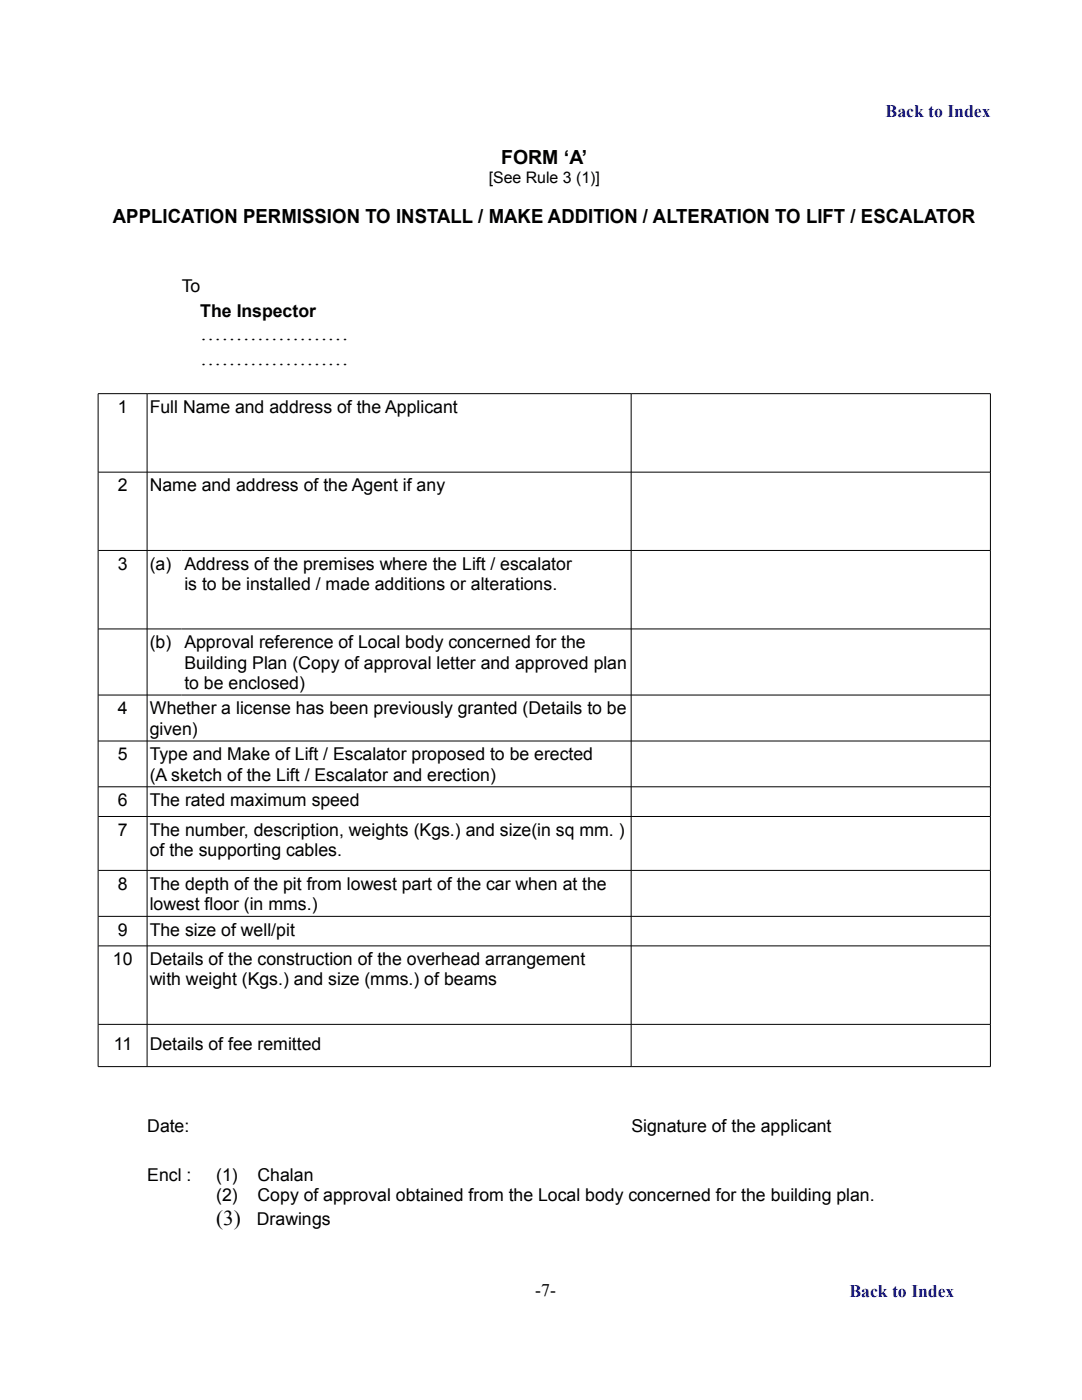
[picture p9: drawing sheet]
<svg xmlns="http://www.w3.org/2000/svg" width="216mm" height="279mm" viewBox="0 0 216 279" stroke-linecap="round" stroke-linejoin="round" font-family="sans-serif">
<defs><g id="words">
<g font-size="4.2">
<text x="40" y="67.9">…………………</text>
<text x="40" y="72.8">…………………</text>
<text x="43.1" y="244.4">(3)</text>
</g>
<g font-size="3.9">
<text x="100" y="32.7">FORM ‘A’</text>
<text x="22.5" y="44.5">APPLICATION PERMISSION TO INSTALL / MAKE ADDITION / ALTERATION TO LIFT / ESCALATOR</text>
</g>
<g font-size="3.5" fill="#00f">
<text x="176.7" y="23.3">Back to Index</text>
<text x="169.5" y="258.9">Back to Index</text>
</g>
<g font-size="3.5">
<text x="36.3" y="58.3">To</text>
<text x="40" y="63.2">The Inspector</text>
<text x="23.5" y="82.4">1</text>
<text x="29.9" y="82.4">Full Name and address of the Applicant</text>
<text x="23.5" y="98.1">2</text>
<text x="29.9" y="98.1">Name and address of the Agent if any</text>
<text x="23.5" y="113.7">3</text>
<text x="29.9" y="113.7">(a)</text>
<text x="36.8" y="113.7">Address of the premises where the Lift / escalator</text>
<text x="36.8" y="117.8">is to be installed / made additions or alterations.</text>
<text x="29.9" y="129.4">(b)</text>
<text x="36.8" y="129.4">Approval reference of Local body concerned for the</text>
<text x="36.8" y="133.4">Building Plan (Copy of approval letter and approved plan</text>
<text x="36.8" y="137.5">to be enclosed)</text>
<text x="23.5" y="142.6">4</text>
<text x="29.9" y="142.6">Whether a license has been previously granted (Details to be</text>
<text x="29.9" y="146.6">given)</text>
<text x="23.5" y="151.7">5</text>
<text x="29.9" y="151.7">Type and Make of Lift / Escalator proposed to be erected</text>
<text x="29.9" y="155.8">(A sketch of the Lift / Escalator and erection)</text>
<text x="23.5" y="160.9">6</text>
<text x="29.9" y="160.9">The rated maximum speed</text>
<text x="23.5" y="166.8">7</text>
<text x="29.9" y="166.8">The number, description, weights (Kgs.) and size(in sq mm. )</text>
<text x="29.9" y="170.9">of the supporting cables.</text>
<text x="23.5" y="177.6">8</text>
<text x="29.9" y="177.6">The depth of the pit from lowest part of the car when at the</text>
<text x="29.9" y="181.6">lowest floor (in mms.)</text>
<text x="23.5" y="186.7">9</text>
<text x="29.9" y="186.7">The size of well/pit</text>
<text x="22.5" y="192.6">10</text>
<text x="29.9" y="192.6">Details of the construction of the overhead arrangement</text>
<text x="29.9" y="196.7">with weight (Kgs.) and size (mms.) of beams</text>
<text x="22.7" y="209.5">11</text>
<text x="29.9" y="209.5">Details of fee remitted</text>
<text x="29.4" y="226">Date:</text>
<text x="126" y="226">Signature of the applicant</text>
<text x="29.4" y="235.7">Encl :</text>
<text x="43.1" y="235.7">(1)</text>
<text x="43.1" y="239.7">(2)</text>
<text x="51.4" y="235.7">Chalan</text>
<text x="51.4" y="239.7">Copy of approval obtained from the Local body concerned for the building plan.</text>
<text x="51.3" y="244.4">Drawings</text>
<text x="106.8" y="258.6">-7-</text>
</g>
<text font-size="3.2" x="97.5" y="36.5">[See Rule 3 (1)]</text>
</g></defs>
<g fill="none" stroke="#000" stroke-width=".2">
<path d="M19.6 78.6h178v134.3h-178zM29.4 78.6v134.3M125.9 78.6v134.3M19.6 94.2h178M19.6 109.9h178M19.6 125.5h178M19.6 138.7h178M19.6 147.9h178M19.6 157h178M19.6 162.9h178M19.6 173.7h178M19.6 182.9h178"/>
<path d="M19.6 188.8h178M19.6 204.4h178"/>
</g>
<path d="M164 255.6h31.9v4h-31.9z" fill-rule="evenodd" fill="#fff"/>
<use href="#words"/>
</svg>
